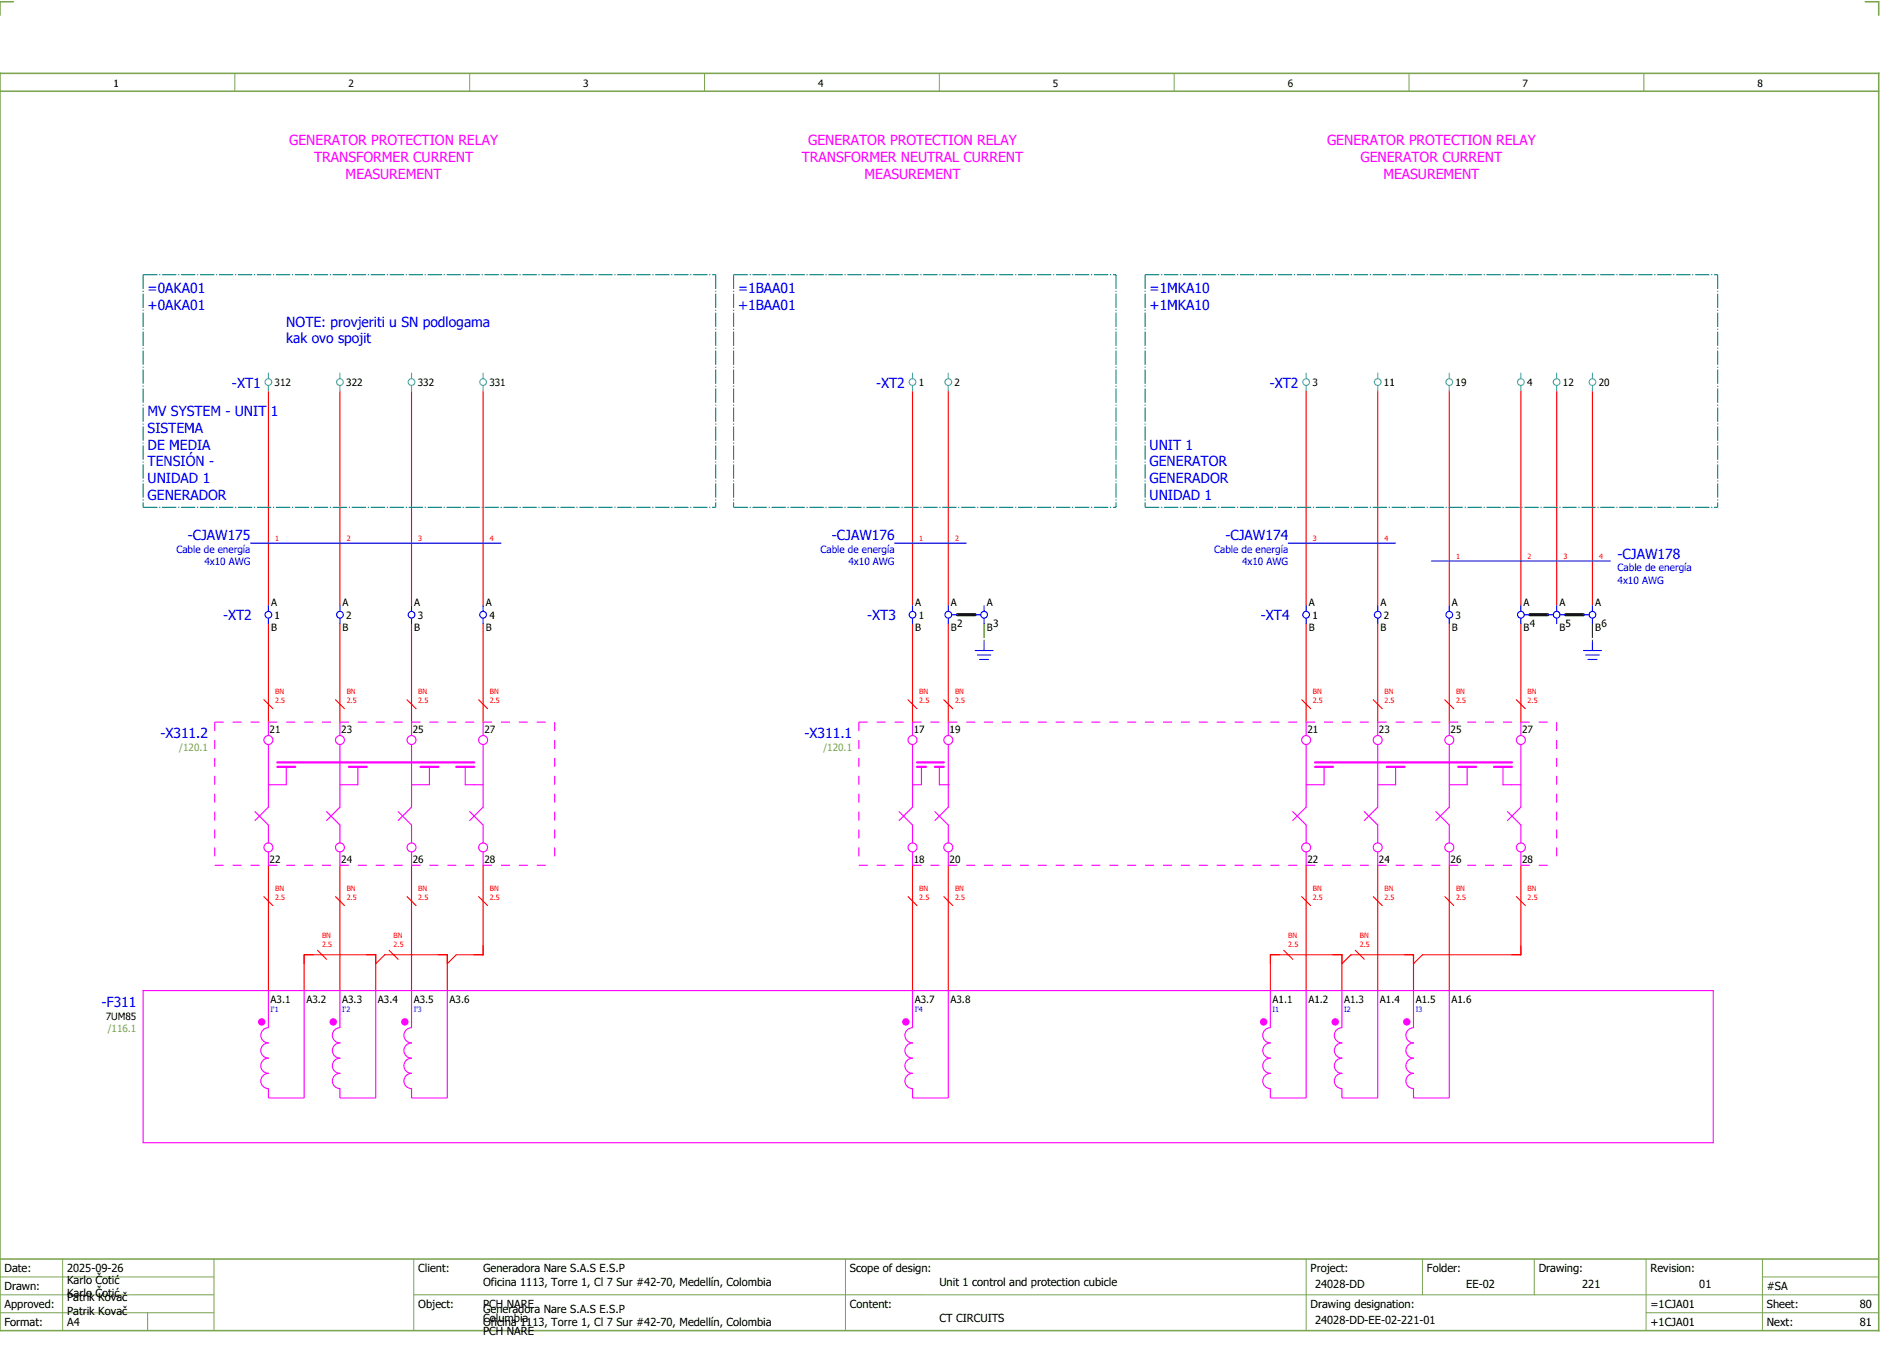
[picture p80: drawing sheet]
<svg xmlns="http://www.w3.org/2000/svg" width="421mm" height="301mm" viewBox="0 0 421 301" stroke-linecap="round" stroke-linejoin="round" font-family="sans-serif">
<defs><g id="words">
<g font-size="3.1" fill="#f0f">
<text x="64.7" y="32.5">GENERATOR PROTECTION RELAY</text>
<text x="180.7" y="32.5">GENERATOR PROTECTION RELAY</text>
<text x="296.7" y="32.5">GENERATOR PROTECTION RELAY</text>
<text x="70.2" y="36.3">TRANSFORMER CURRENT</text>
<text x="77.3" y="40">MEASUREMENT</text>
<text x="179.2" y="36.3">TRANSFORMER NEUTRAL CURRENT</text>
<text x="193.3" y="40">MEASUREMENT</text>
<text x="304.1" y="36.3">GENERATOR CURRENT</text>
<text x="309.3" y="40">MEASUREMENT</text>
</g>
<g font-size="3.1" fill="#00f">
<text x="33" y="65.5">=0AKA01</text>
<text x="165" y="65.5">=1BAA01</text>
<text x="257" y="65.5">=1MKA10</text>
<text x="33" y="69.3">+0AKA01</text>
<text x="165" y="69.3">+1BAA01</text>
<text x="257" y="69.3">+1MKA10</text>
<text x="64" y="73">NOTE: provjeriti u SN podlogama</text>
<text x="64" y="76.8">kak ovo spojit</text>
<text x="51.9" y="86.6">-XT1</text>
<text x="195.9" y="86.6">-XT2</text>
<text x="283.9" y="86.6">-XT2</text>
<text x="33" y="93">MV SYSTEM - UNIT 1</text>
<text x="33" y="96.8">SISTEMA</text>
<text x="33" y="100.5">DE MEDIA</text>
<text x="257" y="100.5">UNIT 1</text>
<text x="33" y="104.3">TENSIÓN -</text>
<text x="257" y="104.3">GENERATOR</text>
<text x="33" y="108">UNIDAD 1</text>
<text x="33" y="111.8">GENERADOR</text>
<text x="257" y="108">GENERADOR</text>
<text x="257" y="111.8">UNIDAD 1</text>
<text x="42" y="120.8">-CJAW175</text>
<text x="186" y="120.8">-CJAW176</text>
<text x="274" y="120.8">-CJAW174</text>
<text x="361.6" y="124.8">-CJAW178</text>
<text x="49.9" y="138.6">-XT2</text>
<text x="193.9" y="138.6">-XT3</text>
<text x="281.9" y="138.6">-XT4</text>
<text x="35.8" y="165">-X311.2</text>
<text x="179.8" y="165">-X311.1</text>
<text x="22.7" y="225">-F311</text>
</g>
<g font-size="2.5">
<text x="1" y="284.4">Date:</text>
<text x="15" y="286.9">Karlo Čotić</text>
<text x="15" y="284.4">2025-09-26</text>
<text x="93.5" y="284.4">Client:</text>
<text x="108" y="284.4">Generadora Nare S.A.S E.S.P</text>
<text x="108" y="287.4">Oficina 1113, Torre 1, Cl 7 Sur #42-70, Medellín, Colombia</text>
<text x="190" y="284.4">Scope of design:</text>
<text x="210" y="287.4">Unit 1 control and protection cubicle</text>
<text x="293" y="284.4">Project:</text>
<text x="294" y="287.9">24028-DD</text>
<text x="319" y="284.4">Folder:</text>
<text x="327.8" y="287.9">EE-02</text>
<text x="344" y="284.4">Drawing:</text>
<text x="353.7" y="287.9">221</text>
<text x="369" y="284.4">Revision:</text>
<text x="379.9" y="287.9">01</text>
<text x="1" y="288.4">Drawn:</text>
<text x="1" y="292.4">Approved:</text>
<text x="15" y="289.9">Karlo Čotić</text>
<text x="15" y="290.9">Patrik Kovač</text>
<text x="15" y="293.9">Patrik Kovač</text>
<text x="93.5" y="292.4">Object:</text>
<text x="108" y="293.4">Generadora Nare S.A.S E.S.P</text>
<text x="108" y="292.4">PCH NARE</text>
<text x="190" y="292.4">Content:</text>
<text x="293" y="292.4">Drawing designation:</text>
<text x="369" y="292.4">=1CJA01</text>
<text x="395" y="292.4">Sheet:</text>
<text x="395" y="288.4">#SA</text>
<text x="415.8" y="292.4">80</text>
<text x="1" y="296.4">Format:</text>
<text x="15" y="296.4">A4</text>
<text x="108" y="296.4">Oficina 1113, Torre 1, Cl 7 Sur #42-70, Medellín, Colombia</text>
<text x="108" y="295.4">Columbia</text>
<text x="108" y="298.4">PCH NARE</text>
<text x="210" y="295.4">CT CIRCUITS</text>
<text x="294" y="295.9">24028-DD-EE-02-221-01</text>
<text x="369" y="296.4">+1CJA01</text>
<text x="395" y="296.4">Next:</text>
<text x="415.8" y="296.4">81</text>
</g>
<g font-size="2.2">
<text x="25.4" y="19.4">1</text>
<text x="77.9" y="19.4">2</text>
<text x="130.4" y="19.4">3</text>
<text x="182.9" y="19.4">4</text>
<text x="235.4" y="19.4">5</text>
<text x="287.9" y="19.4">6</text>
<text x="340.4" y="19.4">7</text>
<text x="392.9" y="19.4">8</text>
<text x="61.4" y="86.3">312</text>
<text x="77.4" y="86.3">322</text>
<text x="93.4" y="86.3">332</text>
<text x="109.4" y="86.3">331</text>
<text x="205.4" y="86.3">1</text>
<text x="213.4" y="86.3">2</text>
<text x="293.4" y="86.3">3</text>
<text x="309.4" y="86.3">11</text>
<text x="325.4" y="86.3">19</text>
<text x="341.4" y="86.3">4</text>
<text x="349.4" y="86.3">12</text>
<text x="357.4" y="86.3">20</text>
<text x="60.6" y="135.5">A</text>
<text x="76.6" y="135.5">A</text>
<text x="92.6" y="135.5">A</text>
<text x="108.6" y="135.5">A</text>
<text x="204.6" y="135.5">A</text>
<text x="212.6" y="135.5">A</text>
<text x="220.6" y="135.5">A</text>
<text x="292.6" y="135.5">A</text>
<text x="308.6" y="135.5">A</text>
<text x="324.6" y="135.5">A</text>
<text x="340.6" y="135.5">A</text>
<text x="348.6" y="135.5">A</text>
<text x="356.6" y="135.5">A</text>
<text x="60.6" y="141">B</text>
<text x="61.4" y="138.3">1</text>
<text x="76.6" y="141">B</text>
<text x="77.4" y="138.3">2</text>
<text x="92.6" y="141">B</text>
<text x="93.4" y="138.3">3</text>
<text x="108.6" y="141">B</text>
<text x="109.4" y="138.3">4</text>
<text x="204.6" y="141">B</text>
<text x="205.4" y="138.3">1</text>
<text x="212.6" y="140.9">B</text>
<text x="214" y="140">2</text>
<text x="220.6" y="141">B</text>
<text x="222" y="140">3</text>
<text x="292.6" y="141">B</text>
<text x="293.4" y="138.3">1</text>
<text x="308.6" y="141">B</text>
<text x="309.4" y="138.3">2</text>
<text x="324.6" y="141">B</text>
<text x="325.4" y="138.3">3</text>
<text x="340.6" y="140.9">B</text>
<text x="342" y="140">4</text>
<text x="348.6" y="141">B</text>
<text x="350" y="140">5</text>
<text x="356.6" y="141">B</text>
<text x="358" y="140">6</text>
<text x="60.3" y="163.9">21</text>
<text x="76.3" y="163.9">23</text>
<text x="92.3" y="163.9">25</text>
<text x="108.3" y="163.9">27</text>
<text x="204.3" y="163.9">17</text>
<text x="212.3" y="163.9">19</text>
<text x="292.3" y="163.9">21</text>
<text x="308.3" y="163.9">23</text>
<text x="324.3" y="163.9">25</text>
<text x="340.3" y="163.9">27</text>
<text x="60.3" y="192.9">22</text>
<text x="76.3" y="192.9">24</text>
<text x="92.3" y="192.9">26</text>
<text x="108.3" y="192.9">28</text>
<text x="204.3" y="192.9">18</text>
<text x="212.3" y="192.9">20</text>
<text x="292.3" y="192.9">22</text>
<text x="308.3" y="192.9">24</text>
<text x="324.3" y="192.9">26</text>
<text x="340.3" y="192.9">28</text>
<text x="23.6" y="227.9">7UM85</text>
<text x="60.5" y="224.1">A3.1</text>
<text x="68.5" y="224.1">A3.2</text>
<text x="76.5" y="224.1">A3.3</text>
<text x="84.5" y="224.1">A3.4</text>
<text x="92.5" y="224.1">A3.5</text>
<text x="100.5" y="224.1">A3.6</text>
<text x="204.5" y="224.1">A3.7</text>
<text x="212.5" y="224.1">A3.8</text>
<text x="284.5" y="224.1">A1.1</text>
<text x="292.5" y="224.1">A1.2</text>
<text x="300.5" y="224.1">A1.3</text>
<text x="308.5" y="224.1">A1.4</text>
<text x="316.5" y="224.1">A1.5</text>
<text x="324.5" y="224.1">A1.6</text>
</g>
<g font-size="2.2" fill="#00f">
<text x="39.4" y="123.6">Cable de energía</text>
<text x="183.4" y="123.6">Cable de energía</text>
<text x="271.4" y="123.6">Cable de energía</text>
<text x="45.7" y="126.3">4x10 AWG</text>
<text x="189.7" y="126.3">4x10 AWG</text>
<text x="277.7" y="126.3">4x10 AWG</text>
<text x="361.6" y="127.7">Cable de energía</text>
<text x="361.6" y="130.4">4x10 AWG</text>
</g>
<g font-size="2.2" fill="#7ca552">
<text x="40.1" y="167.9">/120.1</text>
<text x="184.1" y="167.9">/120.1</text>
<text x="24.1" y="230.6">/116.1</text>
</g>
<g font-size="1.6" fill="#f00">
<text x="61.5" y="120.9">1</text>
<text x="77.5" y="120.9">2</text>
<text x="93.5" y="120.9">3</text>
<text x="109.5" y="120.9">4</text>
<text x="205.5" y="120.9">1</text>
<text x="213.5" y="120.9">2</text>
<text x="293.5" y="120.9">3</text>
<text x="309.5" y="120.9">4</text>
<text x="325.5" y="124.9">1</text>
<text x="341.5" y="124.9">2</text>
<text x="349.5" y="124.9">3</text>
<text x="357.5" y="124.9">4</text>
<text x="61.5" y="155.1">BN</text>
<text x="77.5" y="155.1">BN</text>
<text x="93.5" y="155.1">BN</text>
<text x="109.5" y="155.1">BN</text>
<text x="205.5" y="155.1">BN</text>
<text x="213.5" y="155.1">BN</text>
<text x="293.5" y="155.1">BN</text>
<text x="309.5" y="155.1">BN</text>
<text x="325.5" y="155.1">BN</text>
<text x="341.5" y="155.1">BN</text>
<text x="61.5" y="157.1">2.5</text>
<text x="77.5" y="157.1">2.5</text>
<text x="93.5" y="157.1">2.5</text>
<text x="109.5" y="157.1">2.5</text>
<text x="205.5" y="157.1">2.5</text>
<text x="213.5" y="157.1">2.5</text>
<text x="293.5" y="157.1">2.5</text>
<text x="309.5" y="157.1">2.5</text>
<text x="325.5" y="157.1">2.5</text>
<text x="341.5" y="157.1">2.5</text>
<text x="61.5" y="201.1">2.5</text>
<text x="61.5" y="199.1">BN</text>
<text x="77.5" y="201.1">2.5</text>
<text x="77.5" y="199.1">BN</text>
<text x="93.5" y="201.1">2.5</text>
<text x="93.5" y="199.1">BN</text>
<text x="109.5" y="201.1">2.5</text>
<text x="109.5" y="199.1">BN</text>
<text x="205.5" y="201.1">2.5</text>
<text x="205.5" y="199.1">BN</text>
<text x="213.5" y="201.1">2.5</text>
<text x="213.5" y="199.1">BN</text>
<text x="293.5" y="201.1">2.5</text>
<text x="293.5" y="199.1">BN</text>
<text x="309.5" y="201.1">2.5</text>
<text x="309.5" y="199.1">BN</text>
<text x="325.5" y="201.1">2.5</text>
<text x="325.5" y="199.1">BN</text>
<text x="341.5" y="201.1">2.5</text>
<text x="341.5" y="199.1">BN</text>
<text x="72" y="209.6">BN</text>
<text x="88" y="209.6">BN</text>
<text x="288" y="209.6">BN</text>
<text x="304" y="209.6">BN</text>
<text x="72" y="211.6">2.5</text>
<text x="88" y="211.6">2.5</text>
<text x="288" y="211.6">2.5</text>
<text x="304" y="211.6">2.5</text>
</g>
<g font-size="1.6" fill="#00f">
<text x="60.5" y="226.2">I'1</text>
<text x="76.5" y="226.2">I'2</text>
<text x="92.5" y="226.2">I'3</text>
<text x="204.5" y="226.2">I'4</text>
<text x="284.5" y="226.2">I1</text>
<text x="300.5" y="226.2">I2</text>
<text x="316.5" y="226.2">I3</text>
</g>
</g></defs>
<path d="M0 16.4h420v281h-420zM3 .4h-3v3M417 .4h3v3M0 20.4h420M0 281.4h420" fill="none" stroke="#7ca552" stroke-width=".35"/>
<g fill="none" stroke="#7ca552" stroke-width=".22">
<path d="M52.5 16.4v4M105 16.4v4M157.5 16.4v4M210 16.4v4M262.5 16.4v4M315 16.4v4M367.5 16.4v4M0 285.4h47.8M0 293.4h47.8M14 281.4v16M33 293.4v4M47.8 281.4v16"/>
<path d="M47.8 289.4h-47.8M92.5 281.4v16M92.5 289.4h327.5M189 281.4v16M292 281.4v15.8M318 281.4v8M343 281.4v8M368 281.4v15.8M368 293.4h52M394 285.4h26M394 281.4v15.8"/>
</g>
<g fill="none" stroke="#f00" stroke-width=".25">
<path d="M60 87.4v48M76 87.4v48M92 87.4v48M108 87.4v48M204 87.4v48M212 87.4v48M292 87.4v48M308 87.4v48M324 87.4v48M340 87.4v48M348 87.4v48M356 87.4v48"/>
<path d="M60 139.4v22M76 139.4v22M92 139.4v22M108 139.4v22M204 139.4v22M212 139.4v22M292 139.4v22M308 139.4v22M324 139.4v22M340 139.4v22M60 193.4v28M76 193.4v28"/>
<path d="M92 193.4v28M108 193.4v20h-6l-2 2M204 193.4v28M212 193.4v28M292 193.4v28M308 193.4v28M324 193.4v28M340 193.4v20h-22l-2 2M84 215.4l2-2h14v8M203 200.4l2 2M300 215.4l2-2h14v8M68 221.4v-8h16v8"/>
<path d="M284 221.4v-8h16v8"/>
</g>
<path d="M220 139.4v4M356 139.4v4" fill="none" stroke="#008000" stroke-width=".25" stroke-dasharray="3.2 .4 .3 .4" stroke-linecap="butt"/>
<path d="M214 137.4h4M342 137.4h4M350 137.4h4" fill="none" stroke="#000" stroke-width=".7"/>
<g fill="none" stroke="#f0f" stroke-width=".5">
<path d="M62 171.4h4M62 170.4h44M78 171.4h4M94 171.4h4M102 171.4h4M205 171.4h2M205 170.4h6M209 171.4h2M294 171.4h4M294 170.4h44M310 171.4h4M326 171.4h4"/>
<path d="M334 171.4h4"/>
</g>
<g fill="none" stroke="#f0f" stroke-width=".25">
<path d="M60 161.4v3M60 166.4v14l-3 3M64 171.4v4h-4M76 161.4v3M76 166.4v14l-3 3M80 171.4v4h-4M92 161.4v3M92 166.4v14l-3 3M96 171.4v4h-4M104 171.4v4h4M108 161.4v3M108 166.4v14l-3 3"/>
<path d="M204 161.4v3M204 166.4v14l-3 3M206 171.4v4h-2M210 171.4v4h2M212 175.4h.1M212 161.4v3M212 166.4v14l-3 3M292 161.4v3M292 166.4v14l-3 3M296 171.4v4h-4M308 161.4v3M308 166.4v14l-3 3"/>
<path d="M312 171.4v4h-4M324 161.4v3M324 166.4v14l-3 3M328 171.4v4h-4M336 171.4v4h4M340 161.4v3M340 166.4v14l-3 3M57 181.4l3 3v4M60 190.4v3M73 181.4l3 3v4M76 190.4v3M89 181.4l3 3v4"/>
<path d="M92 190.4v3M105 181.4l3 3v4M108 190.4v3M201 181.4l3 3v4M204 190.4v3M209 181.4l3 3v4M212 190.4v3M289 181.4l3 3v4M292 190.4v3M305 181.4l3 3v4M308 190.4v3M321 181.4l3 3v4"/>
<path d="M324 190.4v3M337 181.4l3 3v4M340 190.4v3M32 221.4h351v34h-351z"/>
<circle cx="60" cy="165.4" r="1"/>
<circle cx="76" cy="165.4" r="1"/>
<circle cx="92" cy="165.4" r="1"/>
<circle cx="108" cy="165.4" r="1"/>
<circle cx="204" cy="165.4" r="1"/>
<circle cx="212" cy="165.4" r="1"/>
<circle cx="292" cy="165.4" r="1"/>
<circle cx="308" cy="165.4" r="1"/>
<circle cx="324" cy="165.4" r="1"/>
<circle cx="340" cy="165.4" r="1"/>
<circle cx="60" cy="189.4" r="1"/>
<circle cx="76" cy="189.4" r="1"/>
<circle cx="92" cy="189.4" r="1"/>
<circle cx="108" cy="189.4" r="1"/>
<circle cx="204" cy="189.4" r="1"/>
<circle cx="212" cy="189.4" r="1"/>
<circle cx="292" cy="189.4" r="1"/>
<circle cx="308" cy="189.4" r="1"/>
<circle cx="324" cy="189.4" r="1"/>
<circle cx="340" cy="189.4" r="1"/>
</g>
<path d="M32 61.4h128M32 61.4v52M160 61.4v52M164 61.4h85.5M164 61.4v52M249.5 61.4v52M32 113.4h128M164 113.4h85.5" fill="none" stroke="#007f7f" stroke-width=".25" stroke-dasharray="3.2 .4 .3 .4" stroke-linecap="butt"/>
<g fill="none" stroke="#52a5a5" stroke-width=".25">
<path d="M60 83.4v1.2M60 86.1v1.3M76 83.4v1.2M76 86.1v1.3M92 83.4v1.2M92 86.1v1.3M204 83.4v1.2M204 86.1v1.3M212 83.4v1.2M212 86.1v1.3"/>
<circle cx="60" cy="85.4" r=".75"/>
<circle cx="76" cy="85.4" r=".75"/>
<circle cx="92" cy="85.4" r=".75"/>
<circle cx="204" cy="85.4" r=".75"/>
<circle cx="212" cy="85.4" r=".75"/>
</g>
<circle cx="58.5" cy="228.4" r=".83" fill="#f0f"/>
<path d="M60 221.4v8.3a1.7 1.7 0 0 0-1.7 1.7 1.7 1.7 0 0 0 1.7 1.7 1.7 1.7 0 0 0-1.7 1.7 1.7 1.7 0 0 0 1.7 1.7 1.7 1.7 0 0 0-1.7 1.7 1.7 1.7 0 0 0 1.7 1.7 1.7 1.7 0 0 0-1.7 1.7 1.7 1.7 0 0 0 1.7 1.7v2.1h8v-24" fill="none" stroke="#f0f" stroke-width=".25"/>
<circle cx="74.5" cy="228.4" r=".83" fill="#f0f"/>
<path d="M76 221.4v8.3a1.7 1.7 0 0 0-1.7 1.7 1.7 1.7 0 0 0 1.7 1.7 1.7 1.7 0 0 0-1.7 1.7 1.7 1.7 0 0 0 1.7 1.7 1.7 1.7 0 0 0-1.7 1.7 1.7 1.7 0 0 0 1.7 1.7 1.7 1.7 0 0 0-1.7 1.7 1.7 1.7 0 0 0 1.7 1.7v2.1h8v-24" fill="none" stroke="#f0f" stroke-width=".25"/>
<circle cx="90.5" cy="228.4" r=".83" fill="#f0f"/>
<path d="M92 221.4v8.3a1.7 1.7 0 0 0-1.7 1.7 1.7 1.7 0 0 0 1.7 1.7 1.7 1.7 0 0 0-1.7 1.7 1.7 1.7 0 0 0 1.7 1.7 1.7 1.7 0 0 0-1.7 1.7 1.7 1.7 0 0 0 1.7 1.7 1.7 1.7 0 0 0-1.7 1.7 1.7 1.7 0 0 0 1.7 1.7v2.1h8v-24" fill="none" stroke="#f0f" stroke-width=".25"/>
<circle cx="202.5" cy="228.4" r=".83" fill="#f0f"/>
<path d="M204 221.4v8.3a1.7 1.7 0 0 0-1.7 1.7 1.7 1.7 0 0 0 1.7 1.7 1.7 1.7 0 0 0-1.7 1.7 1.7 1.7 0 0 0 1.7 1.7 1.7 1.7 0 0 0-1.7 1.7 1.7 1.7 0 0 0 1.7 1.7 1.7 1.7 0 0 0-1.7 1.7 1.7 1.7 0 0 0 1.7 1.7v2.1h8v-24" fill="none" stroke="#f0f" stroke-width=".25"/>
<g fill="none" stroke="#52a5a5" stroke-width=".25">
<path d="M108 83.4v1.2M108 86.1v1.3M292 83.4v1.2M292 86.1v1.3M308 83.4v1.2M308 86.1v1.3M324 83.4v1.2M324 86.1v1.3"/>
<circle cx="108" cy="85.4" r=".75"/>
<circle cx="292" cy="85.4" r=".75"/>
<circle cx="308" cy="85.4" r=".75"/>
<circle cx="324" cy="85.4" r=".75"/>
</g>
<path d="M59 200.4l2 2M71 212.4l2 2M75 200.4l2 2M87 212.4l2 2M91 200.4l2 2M107 200.4l2 2" fill="none" stroke="#f00" stroke-width=".25"/>
<circle cx="282.5" cy="228.4" r=".83" fill="#f0f"/>
<path d="M284 221.4v8.3a1.7 1.7 0 0 0-1.7 1.7 1.7 1.7 0 0 0 1.7 1.7 1.7 1.7 0 0 0-1.7 1.7 1.7 1.7 0 0 0 1.7 1.7 1.7 1.7 0 0 0-1.7 1.7 1.7 1.7 0 0 0 1.7 1.7 1.7 1.7 0 0 0-1.7 1.7 1.7 1.7 0 0 0 1.7 1.7v2.1h8v-24" fill="none" stroke="#f0f" stroke-width=".25"/>
<circle cx="298.5" cy="228.4" r=".83" fill="#f0f"/>
<path d="M300 221.4v8.3a1.7 1.7 0 0 0-1.7 1.7 1.7 1.7 0 0 0 1.7 1.7 1.7 1.7 0 0 0-1.7 1.7 1.7 1.7 0 0 0 1.7 1.7 1.7 1.7 0 0 0-1.7 1.7 1.7 1.7 0 0 0 1.7 1.7 1.7 1.7 0 0 0-1.7 1.7 1.7 1.7 0 0 0 1.7 1.7v2.1h8v-24" fill="none" stroke="#f0f" stroke-width=".25"/>
<circle cx="314.5" cy="228.4" r=".83" fill="#f0f"/>
<path d="M316 221.4v8.3a1.7 1.7 0 0 0-1.7 1.7 1.7 1.7 0 0 0 1.7 1.7 1.7 1.7 0 0 0-1.7 1.7 1.7 1.7 0 0 0 1.7 1.7 1.7 1.7 0 0 0-1.7 1.7 1.7 1.7 0 0 0 1.7 1.7 1.7 1.7 0 0 0-1.7 1.7 1.7 1.7 0 0 0 1.7 1.7v2.1h8v-24" fill="none" stroke="#f0f" stroke-width=".25"/>
<g fill="none" stroke="#52a5a5" stroke-width=".25">
<path d="M340 83.4v1.2M340 86.1v1.3M348 83.4v1.2M348 86.1v1.3M356 83.4v1.2M356 86.1v1.3"/>
<circle cx="340" cy="85.4" r=".75"/>
<circle cx="348" cy="85.4" r=".75"/>
<circle cx="356" cy="85.4" r=".75"/>
</g>
<g fill="none" stroke="#f00" stroke-width=".25">
<path d="M59 156.4l2 2M75 156.4l2 2M91 156.4l2 2M107 156.4l2 2M203 156.4l2 2M211 156.4l2 2M291 156.4l2 2M307 156.4l2 2M323 156.4l2 2M339 156.4l2 2M211 200.4l2 2M287 212.4l2 2"/>
<path d="M291 200.4l2 2M303 212.4l2 2M307 200.4l2 2M323 200.4l2 2M339 200.4l2 2"/>
</g>
<path d="M256 61.4h128M256 61.4v52M384 61.4v52M256 113.4h128" fill="none" stroke="#007f7f" stroke-width=".25" stroke-dasharray="3.2 .4 .3 .4" stroke-linecap="butt"/>
<g fill="none" stroke="#00f" stroke-width=".25">
<path d="M56 121.4h56M60 135.4v1.2M60 138.1v1.3M76 135.4v1.2M76 138.1v1.3M92 135.4v1.2M92 138.1v1.3M108 135.4v1.2M108 138.1v1.3M200 121.4h16M204 135.4v1.2M204 138.1v1.3"/>
<path d="M212 135.4v1.2M212 138.1v1.3M212.8 137.4h1.2M218 137.4h1.2M220 135.4v1.2M220 138.1v1.3M288 121.4h24M292 135.4v1.2M292 138.1v1.3M308 135.4v1.2M308 138.1v1.3M320 125.4h40"/>
<path d="M324 135.4v1.2M324 138.1v1.3M340 135.4v1.2M340 138.1v1.3M340.8 137.4h1.2M346 137.4h1.3M348 135.4v1.2M348 138.1v1.3M348.8 137.4h1.2M354 137.4h1.3M356 135.4v1.2M356 138.1v1.3"/>
<path d="M218 145.4h4M218.5 146.4h3M219 147.4h2M220 143.4v2M354 145.4h4M354.5 146.4h3M355 147.4h2M356 143.4v2"/>
<circle cx="60" cy="137.4" r=".75"/>
<circle cx="76" cy="137.4" r=".75"/>
<circle cx="92" cy="137.4" r=".75"/>
<circle cx="108" cy="137.4" r=".75"/>
<circle cx="204" cy="137.4" r=".75"/>
<circle cx="212" cy="137.4" r=".75"/>
<circle cx="220" cy="137.4" r=".75"/>
<circle cx="292" cy="137.4" r=".75"/>
<circle cx="308" cy="137.4" r=".75"/>
<circle cx="324" cy="137.4" r=".75"/>
<circle cx="340" cy="137.4" r=".75"/>
<circle cx="348" cy="137.4" r=".75"/>
<circle cx="356" cy="137.4" r=".75"/>
</g>
<path d="M48 161.4h76M48 161.4v32M124 161.4v32M192 161.4h156M192 161.4v32M348 161.4v32M48 193.4h76M192 193.4h156" fill="none" stroke="#f0f" stroke-width=".25" stroke-dasharray="2 2" stroke-linecap="butt"/>
<use href="#words"/>
</svg>
